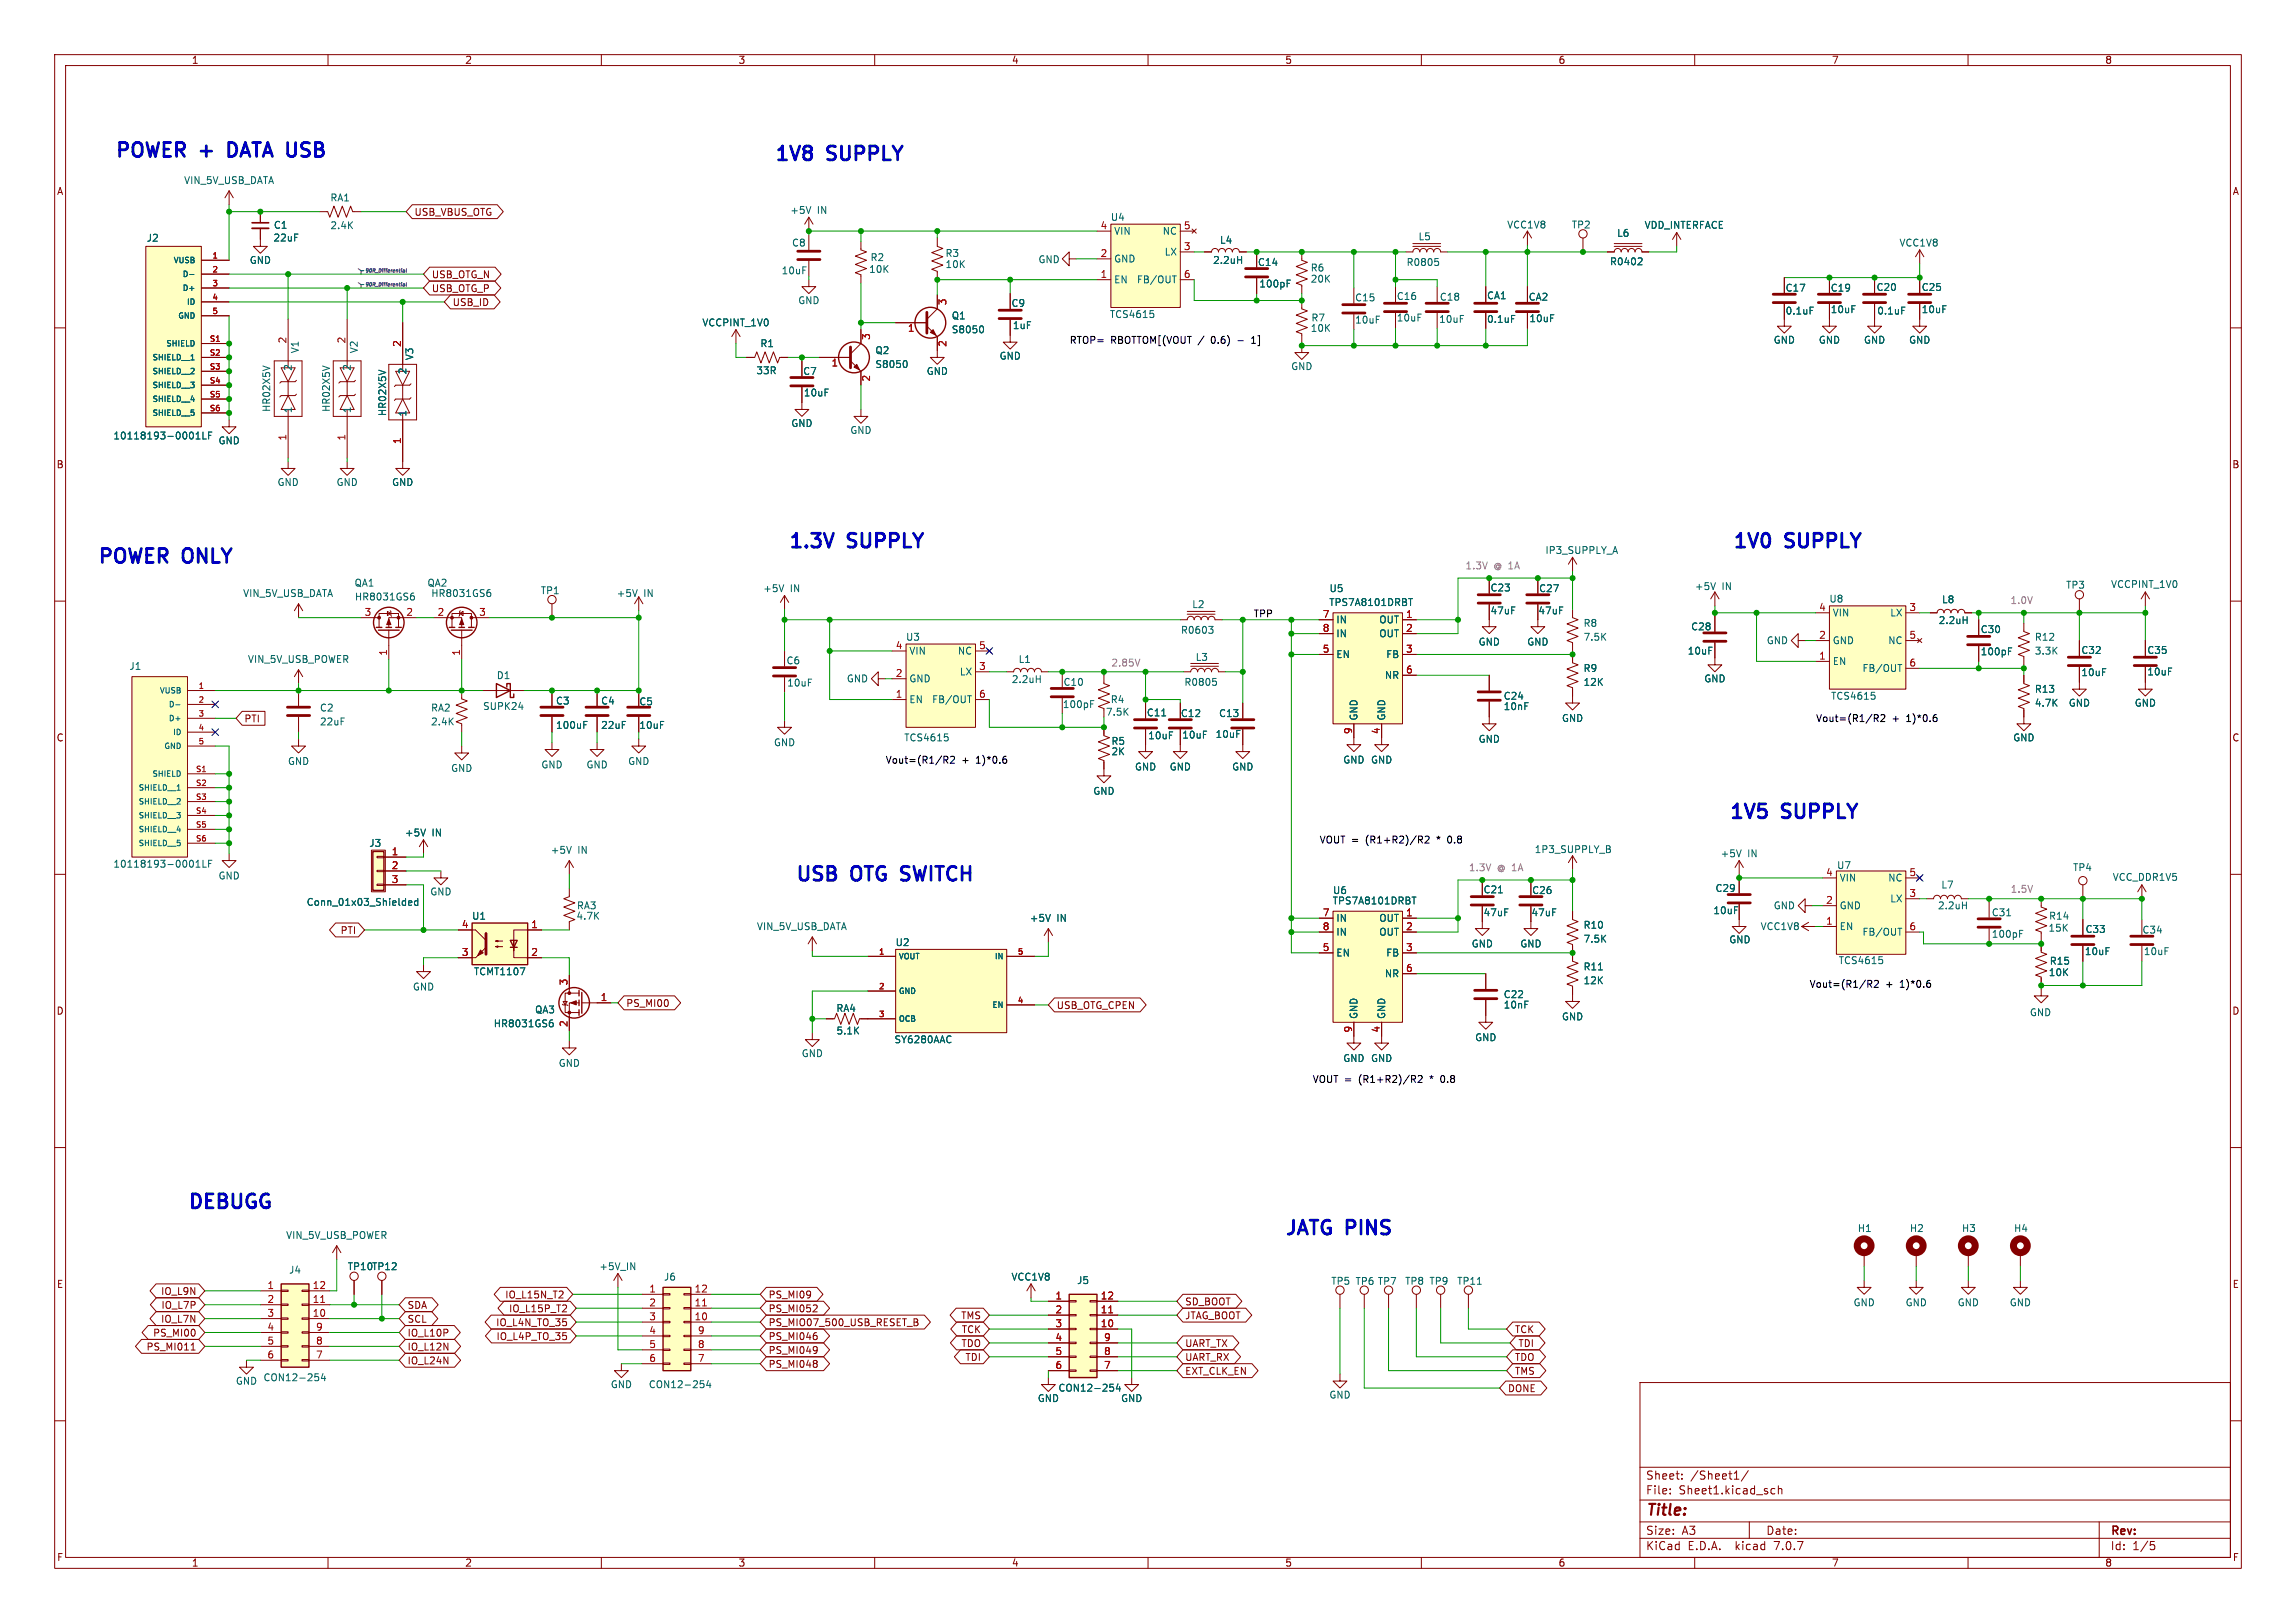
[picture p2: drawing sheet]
<svg xmlns="http://www.w3.org/2000/svg" width="420mm" height="297mm" viewBox="0 0 420 297" stroke-linecap="round" stroke-linejoin="round" font-family="sans-serif">
<defs><g id="words">
<g font-size="3.5" fill="#0000c2">
<text x="21" y="29">POWER</text>
<text x="36.8" y="29">+</text>
<text x="42.9" y="29">DATA USB</text>
<text x="141.6" y="29.6">1V8</text>
<text x="151.6" y="29.6">SUPPLY</text>
<text x="144.1" y="100.5">1.3V</text>
<text x="155.3" y="100.5">SUPPLY</text>
<text x="316.9" y="100.5">1V0</text>
<text x="326.8" y="100.5">SUPPLY</text>
<text x="17.8" y="103.3">POWER</text>
<text x="33.7" y="103.3">ONLY</text>
<text x="316.2" y="150">1V5</text>
<text x="326.2" y="150">SUPPLY</text>
<text x="145.4" y="161.4">USB</text>
<text x="156" y="161.4">OTG SWITCH</text>
<text x="34.3" y="221.4">DEBUGG</text>
<text x="234.9" y="226.2">JATG PINS</text>
</g>
<text font-size="2.8" fill="#840000" x="301" y="277.9">Title:</text>
<g font-size="2.1" fill="#840000">
<text x="301" y="273.7">File:</text>
<text x="301" y="271">Sheet:</text>
<text x="307.1" y="273.7">Sheet1.kicad_sch</text>
<text x="309.2" y="271">/Sheet1/</text>
<text x="301" y="281.1">Size:</text>
<text x="307.6" y="281.1">A3</text>
<text x="323" y="281.1">Date:</text>
<text x="386" y="281.3">Rev:</text>
<text x="301" y="283.9">KiCad</text>
<text x="308.7" y="283.9">E.D.A.</text>
<text x="317.6" y="283.9">kicad</text>
<text x="324.8" y="283.9">7.0.7</text>
<text x="386" y="283.9">Id:</text>
<text x="390.1" y="283.9">1/5</text>
</g>
<g font-size="1.8" fill="#840000">
<text x="35" y="11.9">1</text>
<text x="85" y="11.9">2</text>
<text x="135" y="11.9">3</text>
<text x="185" y="11.9">4</text>
<text x="235" y="11.9">5</text>
<text x="285" y="11.9">6</text>
<text x="335" y="11.9">7</text>
<text x="385" y="11.9">8</text>
<text x="10.3" y="35.9">A</text>
<text x="408.3" y="35.9">A</text>
<text x="75.7" y="39.7">USB_VBUS_OTG</text>
<text x="78.9" y="53.7">USB_OTG_P</text>
<text x="78.9" y="51.1">USB_OTG_N</text>
<text x="230.3" y="52.8">100pF</text>
<text x="82.7" y="56.2">USB_ID</text>
<text x="10.3" y="85.9">B</text>
<text x="408.2" y="85.9">B</text>
<text x="362.2" y="120.1">100pF</text>
<text x="10.3" y="135.9">C</text>
<text x="44.6" y="132.4">PTI</text>
<text x="408.2" y="135.9">C</text>
<text x="62.2" y="171.1">PTI</text>
<text x="10.3" y="185.9">D</text>
<text x="114.5" y="184.5">PS_MI00</text>
<text x="193.2" y="184.9">USB_OTG_CPEN</text>
<text x="408.2" y="185.9">D</text>
<text x="10.3" y="235.9">E</text>
<text x="29.4" y="237.2">IO_L9N</text>
<text x="29.4" y="239.7">IO_L7P</text>
<text x="74.5" y="239.7">SDA</text>
<text x="92.3" y="237.8">IO_L15N_T2</text>
<text x="140.5" y="237.8">PS_MI09</text>
<text x="216.7" y="239.1">SD_BOOT</text>
<text x="408.3" y="235.9">E</text>
<text x="27.9" y="244.8">PS_MI00</text>
<text x="29.4" y="242.3">IO_L7N</text>
<text x="74.5" y="244.8">IO_L10P</text>
<text x="74.5" y="242.3">SCL</text>
<text x="90.7" y="242.9">IO_L4N_TO_35</text>
<text x="90.7" y="245.4">IO_L4P_TO_35</text>
<text x="93" y="240.3">IO_L15P_T2</text>
<text x="140.5" y="240.3">PS_MI052</text>
<text x="140.5" y="242.9">PS_MIO07_500_USB_RESET_B</text>
<text x="140.5" y="245.4">PS_MI046</text>
<text x="175.7" y="241.6">TMS</text>
<text x="175.8" y="244.2">TCK</text>
<text x="216.7" y="241.6">JTAG_BOOT</text>
<text x="277" y="244.2">TCK</text>
<text x="26.7" y="247.3">PS_MI011</text>
<text x="74.5" y="247.3">IO_L12N</text>
<text x="74.5" y="249.9">IO_L24N</text>
<text x="140.5" y="248">PS_MI049</text>
<text x="140.5" y="250.5">PS_MI048</text>
<text x="175.8" y="246.7">TDO</text>
<text x="176.5" y="249.2">TDI</text>
<text x="216.7" y="251.8">EXT_CLK_EN</text>
<text x="216.7" y="246.7">UART_TX</text>
<text x="216.7" y="249.2">UART_RX</text>
<text x="277" y="251.8">TMS</text>
<text x="277" y="249.2">TDO</text>
<text x="277.7" y="246.7">TDI</text>
<text x="275.8" y="255">DONE</text>
<text x="10.3" y="285.9">F</text>
<text x="35" y="286.9">1</text>
<text x="85" y="286.9">2</text>
<text x="135" y="286.9">3</text>
<text x="185" y="286.9">4</text>
<text x="235" y="286.9">5</text>
<text x="285" y="286.9">6</text>
<text x="335" y="286.9">7</text>
<text x="385" y="286.9">8</text>
<text x="408.3" y="285.9">F</text>
</g>
<g font-size="1.8" fill="#006464">
<text x="33.6" y="33.9">VIN_5V_USB_DATA</text>
<text x="60.3" y="37.1">RA1</text>
<text x="144.5" y="39.3">+5V</text>
<text x="149.5" y="39.3">IN</text>
<text x="203.1" y="40.6">U4</text>
<text x="26.7" y="44.4">J2</text>
<text x="49.9" y="44.4">22uF</text>
<text x="50" y="42.1">C1</text>
<text x="60.3" y="42.1">2.4K</text>
<text x="144.8" y="45.3">C8</text>
<text x="159.1" y="48">R2</text>
<text x="172.9" y="47.2">R3</text>
<text x="203.7" y="43.2">VIN</text>
<text x="212.6" y="43.2">NC</text>
<text x="213" y="47">LX</text>
<text x="223.1" y="44.8">L4</text>
<text x="259.4" y="44.2">L5</text>
<text x="275.6" y="42">VCC1V8</text>
<text x="287.4" y="42">TP2</text>
<text x="295.7" y="43.5">L6</text>
<text x="300.7" y="42.1">VDD_INTERFACE</text>
<text x="347.4" y="45.3">VCC1V8</text>
<text x="45.6" y="48.5">GND</text>
<text x="142.9" y="50.4">10uF</text>
<text x="158.9" y="50.1">10K</text>
<text x="172.9" y="49.3">10K</text>
<text x="189.9" y="48.4">GND</text>
<text x="203.7" y="52">EN</text>
<text x="203.7" y="48.2">GND</text>
<text x="207.9" y="52">FB/OUT</text>
<text x="221.8" y="48.5">2.2uH</text>
<text x="230" y="48.9">C14</text>
<text x="239.7" y="49.9">R6</text>
<text x="239.7" y="51.9">20K</text>
<text x="257.2" y="48.9">R0805</text>
<text x="294.4" y="48.7">R0402</text>
<text x="326.5" y="53.6">C17</text>
<text x="334.8" y="53.6">C19</text>
<text x="343.2" y="53.4">C20</text>
<text x="351.4" y="53.4">C25</text>
<text x="128.4" y="59.9">VCCPINT_1V0</text>
<text x="145.9" y="55.9">GND</text>
<text x="174" y="58.6">Q1</text>
<text x="184.9" y="56.4">C9</text>
<text x="202.9" y="58.4">TCS4615</text>
<text x="239.8" y="59">R7</text>
<text x="247.8" y="55.3">C15</text>
<text x="247.8" y="59.4">10uF</text>
<text x="255.4" y="55.1">C16</text>
<text x="255.4" y="59">10uF</text>
<text x="263.2" y="59.3">10uF</text>
<text x="263.3" y="55.2">C18</text>
<text x="271.9" y="55">CA1</text>
<text x="271.9" y="59.3">0.1uF</text>
<text x="279.5" y="55.2">CA2</text>
<text x="279.7" y="59.2">10uF</text>
<text x="326.5" y="57.8">0.1uF</text>
<text x="334.8" y="57.5">10uF</text>
<text x="343.3" y="57.8">0.1uF</text>
<text x="351.4" y="57.5">10uF</text>
<text x="54.8" y="64.7" transform="rotate(-90 54.8 64.7)">V1</text>
<text x="65.6" y="64.7" transform="rotate(-90 65.6 64.7)">V2</text>
<text x="139" y="63.7">R1</text>
<text x="160" y="65">Q2</text>
<text x="174" y="61.2">S8050</text>
<text x="185.2" y="60.4">1uF</text>
<text x="239.7" y="60.9">10K</text>
<text x="324.4" y="63.1">GND</text>
<text x="332.6" y="63.1">GND</text>
<text x="340.9" y="63.1">GND</text>
<text x="349.1" y="63.1">GND</text>
<text x="53.6" y="68" transform="rotate(-90 53.6 68)">2</text>
<text x="64.4" y="68" transform="rotate(-90 64.4 68)">2</text>
<text x="74.5" y="68.6" transform="rotate(-90 74.5 68.6)">2</text>
<text x="75.8" y="66" transform="rotate(-90 75.8 66)">V3</text>
<text x="138.3" y="68.7">33R</text>
<text x="146.8" y="68.8">C7</text>
<text x="160" y="67.5">S8050</text>
<text x="169.4" y="68.8">GND</text>
<text x="182.7" y="66">GND</text>
<text x="236.1" y="67.9">GND</text>
<text x="49.6" y="75.5" transform="rotate(-90 49.6 75.5)">HR02X5V</text>
<text x="53.6" y="75.7" transform="rotate(-90 53.6 75.7)">1</text>
<text x="60.6" y="75.5" transform="rotate(-90 60.6 75.5)">HR02X5V</text>
<text x="64.4" y="75.7" transform="rotate(-90 64.4 75.7)">1</text>
<text x="70.8" y="76.2" transform="rotate(-90 70.8 76.2)">HR02X5V</text>
<text x="74.5" y="76.3" transform="rotate(-90 74.5 76.3)">1</text>
<text x="146.9" y="72.7">10uF</text>
<text x="20.6" y="80.6">10118193-0001LF</text>
<text x="39.9" y="81.5">GND</text>
<text x="144.6" y="78.3">GND</text>
<text x="155.4" y="79.6">GND</text>
<text x="50.7" y="89.1">GND</text>
<text x="61.5" y="89.1">GND</text>
<text x="71.6" y="89.1">GND</text>
<text x="282.6" y="101.6">IP3_SUPPLY_A</text>
<text x="64.8" y="107.5">QA1</text>
<text x="78.1" y="107.5">QA2</text>
<text x="377.8" y="107.9">TP3</text>
<text x="386.1" y="107.8">VCCPINT_1V0</text>
<text x="44.4" y="109.4">VIN_5V_USB_DATA</text>
<text x="64.8" y="110.1">HR8031GS6</text>
<text x="78.8" y="109.4">HR8031GS6</text>
<text x="98.8" y="108.9">TP1</text>
<text x="112.7" y="109.4">+5V</text>
<text x="117.8" y="109.4">IN</text>
<text x="139.5" y="108.6">+5V</text>
<text x="144.6" y="108.6">IN</text>
<text x="218" y="111.5">L2</text>
<text x="243" y="111.1">TPS7A8101DRBT</text>
<text x="243.1" y="108.6">U5</text>
<text x="272.6" y="108.4">C23</text>
<text x="272.6" y="112.6">47uF</text>
<text x="281.3" y="112.6">47uF</text>
<text x="281.4" y="108.6">C27</text>
<text x="309.9" y="108.2">+5V</text>
<text x="315" y="108.2">IN</text>
<text x="334.5" y="110.5">U8</text>
<text x="335.2" y="113">VIN</text>
<text x="345.7" y="113">LX</text>
<text x="355.1" y="110.6">L8</text>
<text x="165.6" y="117.4">U3</text>
<text x="166.2" y="120">VIN</text>
<text x="175.1" y="120">NC</text>
<text x="215.9" y="116.2">R0603</text>
<text x="244.3" y="114.3">IN</text>
<text x="244.3" y="116.8">IN</text>
<text x="252.2" y="114.3">OUT</text>
<text x="252.2" y="116.8">OUT</text>
<text x="270.4" y="118.3">GND</text>
<text x="279.3" y="118.3">GND</text>
<text x="289.6" y="114.9">R8</text>
<text x="289.6" y="117.4">7.5K</text>
<text x="308.6" y="120">10uF</text>
<text x="309.3" y="115.5">C28</text>
<text x="323.1" y="118.1">GND</text>
<text x="335.2" y="118.1">GND</text>
<text x="345.3" y="118.1">NC</text>
<text x="354.5" y="114.4">2.2uH</text>
<text x="362.2" y="116.1">C30</text>
<text x="372.1" y="117.4">R12</text>
<text x="372.1" y="120">3.3K</text>
<text x="380.6" y="119.9">C32</text>
<text x="392.7" y="119.9">C35</text>
<text x="23.6" y="122.8">J1</text>
<text x="45.3" y="121.5">VIN_5V_USB_POWER</text>
<text x="90.8" y="124.5">D1</text>
<text x="143.8" y="121.8">C6</text>
<text x="143.9" y="125.8">10uF</text>
<text x="154.8" y="125.1">GND</text>
<text x="166.2" y="125.1">GND</text>
<text x="175.5" y="123.8">LX</text>
<text x="185" y="125.2">2.2uH</text>
<text x="186.2" y="121.5">L1</text>
<text x="194.4" y="125.7">C10</text>
<text x="216.6" y="125.7">R0805</text>
<text x="218.6" y="121.1">L3</text>
<text x="244.3" y="120.6">EN</text>
<text x="253.2" y="124.4">NR</text>
<text x="253.5" y="120.6">FB</text>
<text x="289.6" y="123.2">R9</text>
<text x="289.6" y="125.7">12K</text>
<text x="311.7" y="125.1">GND</text>
<text x="335.2" y="121.9">EN</text>
<text x="340.6" y="123.2">FB/OUT</text>
<text x="380.6" y="123.9">10uF</text>
<text x="392.7" y="123.8">10uF</text>
<text x="58.4" y="130.4">C2</text>
<text x="78.7" y="130.4">RA2</text>
<text x="88.3" y="130.1">SUPK24</text>
<text x="101.6" y="129.1">C3</text>
<text x="109.9" y="129.1">C4</text>
<text x="116.8" y="129.3">C5</text>
<text x="166.2" y="128.9">EN</text>
<text x="170.4" y="128.9">FB/OUT</text>
<text x="194.3" y="129.8">100pF</text>
<text x="202.2" y="131.2">7.5K</text>
<text x="203.1" y="128.9">R4</text>
<text x="209.7" y="131.3">C11</text>
<text x="215.9" y="131.4">C12</text>
<text x="222.9" y="131.4">C13</text>
<text x="248.5" y="132" transform="rotate(-90 248.5 132)">GND</text>
<text x="253.6" y="132" transform="rotate(-90 253.6 132)">GND</text>
<text x="275" y="128.2">C24</text>
<text x="275" y="130.1">10nF</text>
<text x="334.8" y="128.2">TCS4615</text>
<text x="372.1" y="127">R13</text>
<text x="372.1" y="129.5">4.7K</text>
<text x="378.3" y="129.5">GND</text>
<text x="390.4" y="129.5">GND</text>
<text x="58.4" y="132.9">22uF</text>
<text x="78.7" y="132.9">2.4K</text>
<text x="101.6" y="133.6">100uF</text>
<text x="109.9" y="133.6">22uF</text>
<text x="116.8" y="133.6">10uF</text>
<text x="141.5" y="136.8">GND</text>
<text x="165.3" y="135.9">TCS4615</text>
<text x="203.2" y="136.5">R5</text>
<text x="209.9" y="135.5">10uF</text>
<text x="216.2" y="135.4">10uF</text>
<text x="222.3" y="135.2">10uF</text>
<text x="270.4" y="136.1">GND</text>
<text x="285.6" y="132.3">GND</text>
<text x="368.2" y="135.9">GND</text>
<text x="52.6" y="140.2">GND</text>
<text x="82.4" y="141.5">GND</text>
<text x="98.9" y="140.8">GND</text>
<text x="107.2" y="140.8">GND</text>
<text x="114.8" y="140.2">GND</text>
<text x="203.2" y="138.4">2K</text>
<text x="207.5" y="141.2">GND</text>
<text x="213.9" y="141.2">GND</text>
<text x="225.3" y="141.2">GND</text>
<text x="245.6" y="139.9">GND GND</text>
<text x="199.9" y="145.6">GND</text>
<text x="67.5" y="155.2">J3</text>
<text x="74" y="153.3">+5V</text>
<text x="79" y="153.3">IN</text>
<text x="20.6" y="159">10118193-0001LF</text>
<text x="39.9" y="161.1">GND</text>
<text x="100.7" y="156.4">+5V</text>
<text x="105.7" y="156.4">IN</text>
<text x="280.6" y="156.3">1P3_SUPPLY_B</text>
<text x="314.6" y="157.1">+5V</text>
<text x="319.7" y="157.1">IN</text>
<text x="335.9" y="159.2">U7</text>
<text x="336.4" y="161.5">VIN</text>
<text x="345.3" y="161.5">NC</text>
<text x="379.1" y="159.6">TP4</text>
<text x="386.4" y="161.4">VCC_DDR1V5</text>
<text x="56" y="166">Conn_01x03_Shielded</text>
<text x="78.6" y="164.1">GND</text>
<text x="105.4" y="166.6">RA3</text>
<text x="243.7" y="165.7">TPS7A8101DRBT</text>
<text x="243.7" y="163.8">U6</text>
<text x="271.3" y="163.7">C21</text>
<text x="271.3" y="167.9">47uF</text>
<text x="280" y="167.9">47uF</text>
<text x="280.2" y="163.8">C26</text>
<text x="313.3" y="167.5">10uF</text>
<text x="313.7" y="163.4">C29</text>
<text x="324.4" y="166.6">GND</text>
<text x="336.4" y="166.6">GND</text>
<text x="345.7" y="165.3">LX</text>
<text x="354.4" y="166.6">2.2uH</text>
<text x="355" y="162.8">L7</text>
<text x="364.2" y="167.9">C31</text>
<text x="86.3" y="168.5">U1</text>
<text x="105.3" y="168.5">4.7K</text>
<text x="138.4" y="170.4">VIN_5V_USB_DATA</text>
<text x="163.7" y="173.3">U2</text>
<text x="188.3" y="168.9">+5V</text>
<text x="193.3" y="168.9">IN</text>
<text x="244.3" y="168.9">IN</text>
<text x="244.3" y="171.4">IN</text>
<text x="252.2" y="168.9">OUT</text>
<text x="252.2" y="171.4">OUT</text>
<text x="269.1" y="173.6">GND</text>
<text x="278" y="173.6">GND</text>
<text x="289.6" y="170.2">R10</text>
<text x="289.6" y="172.7">7.5K</text>
<text x="316.2" y="172.8">GND</text>
<text x="322" y="170.4">VCC1V8</text>
<text x="336.4" y="170.4">EN</text>
<text x="340.6" y="171.4">FB/OUT</text>
<text x="364.2" y="171.8">100pF</text>
<text x="374.6" y="170.7">15K</text>
<text x="374.7" y="168.5">R14</text>
<text x="381.4" y="170.9">C33</text>
<text x="391.8" y="171">C34</text>
<text x="86.6" y="178.7">TCMT1107</text>
<text x="244.3" y="175.2">EN</text>
<text x="253.2" y="179">NR</text>
<text x="253.5" y="175.2">FB</text>
<text x="289.6" y="177.8">R11</text>
<text x="336.2" y="176.6">TCS4615</text>
<text x="374.7" y="178.8">10K</text>
<text x="374.8" y="176.7">R15</text>
<text x="381.3" y="175">10uF</text>
<text x="392.1" y="175">10uF</text>
<text x="75.4" y="181.5">GND</text>
<text x="97.8" y="185.6">QA3</text>
<text x="152.9" y="185.4">RA4</text>
<text x="275" y="182.9">C22</text>
<text x="275" y="184.8">10nF</text>
<text x="289.6" y="180.3">12K</text>
<text x="90.2" y="188.2">HR8031GS6</text>
<text x="152.9" y="189.5">5.1K</text>
<text x="163.5" y="191.1">SY6280AAC</text>
<text x="248.5" y="186.6" transform="rotate(-90 248.5 186.6)">GND</text>
<text x="253.6" y="186.6" transform="rotate(-90 253.6 186.6)">GND</text>
<text x="269.7" y="190.7">GND</text>
<text x="285.6" y="186.9">GND</text>
<text x="371.2" y="186.2">GND</text>
<text x="102.1" y="195.4">GND</text>
<text x="146.6" y="193.6">GND</text>
<text x="245.6" y="194.5">GND GND</text>
<text x="52.2" y="226.9">VIN_5V_USB_POWER</text>
<text x="339.7" y="225.7">H1</text>
<text x="349.3" y="225.7">H2</text>
<text x="358.8" y="225.7">H3</text>
<text x="368.3" y="225.7">H4</text>
<text x="52.8" y="233.3">J4</text>
<text x="63.5" y="232.6">TP10TP12</text>
<text x="109.5" y="232.6">+5V_IN</text>
<text x="121.4" y="234.5">J6</text>
<text x="184.9" y="234.5">VCC1V8</text>
<text x="196.9" y="235.2">J5</text>
<text x="243.4" y="235.3">TP5 TP6 TP7</text>
<text x="256.9" y="235.3">TP8 TP9</text>
<text x="266.5" y="235.3">TP11</text>
<text x="339" y="239.2">GND</text>
<text x="348.5" y="239.2">GND</text>
<text x="358" y="239.2">GND</text>
<text x="367.5" y="239.2">GND</text>
<text x="43" y="253.6">GND</text>
<text x="48.1" y="253">CON12-254</text>
<text x="111.6" y="254.2">GND</text>
<text x="118.6" y="254.2">CON12-254</text>
<text x="189.7" y="256.8">GND</text>
<text x="193.5" y="254.9">CON12-254</text>
<text x="205" y="256.8">GND</text>
<text x="243.1" y="256.1">GND</text>
</g>
<g font-size="1.8" fill="#a90000">
<text x="201.2" y="47.1">2</text>
<text x="201.2" y="42">4</text>
<text x="216.5" y="45.8">3</text>
<text x="216.5" y="42">5</text>
<text x="201.2" y="50.9">1</text>
<text x="216.5" y="50.9">6</text>
<text x="173.4" y="56" transform="rotate(-90 173.4 56)">3</text>
<text x="52.5" y="62.9" transform="rotate(-90 52.5 62.9)">2</text>
<text x="63.2" y="62.9" transform="rotate(-90 63.2 62.9)">2</text>
<text x="73.4" y="63.6" transform="rotate(-90 73.4 63.6)">2</text>
<text x="159.5" y="62.3" transform="rotate(-90 159.5 62.3)">3</text>
<text x="166" y="61">1</text>
<text x="173.4" y="63.6" transform="rotate(-90 173.4 63.6)">2</text>
<text x="152" y="67.4">1</text>
<text x="159.5" y="69.9" transform="rotate(-90 159.5 69.9)">2</text>
<text x="52.5" y="80.7" transform="rotate(-90 52.5 80.7)">1</text>
<text x="63.2" y="80.7" transform="rotate(-90 63.2 80.7)">1</text>
<text x="73.4" y="81.4" transform="rotate(-90 73.4 81.4)">1</text>
<text x="66.6" y="112.8">3</text>
<text x="74.2" y="112.8">2</text>
<text x="79.9" y="112.8">2</text>
<text x="87.6" y="112.8">3</text>
<text x="241.9" y="113.2">7</text>
<text x="257.1" y="113.2">1</text>
<text x="332.7" y="111.9">4</text>
<text x="349.2" y="111.9">3</text>
<text x="163.8" y="118.9">4</text>
<text x="179" y="118.9">5</text>
<text x="241.9" y="119.5">5</text>
<text x="241.9" y="115.7">8</text>
<text x="257.1" y="115.7">2</text>
<text x="257.1" y="119.5">3</text>
<text x="332.7" y="117">2</text>
<text x="349.2" y="117">5</text>
<text x="70.9" y="120.1" transform="rotate(-90 70.9 120.1)">1</text>
<text x="84.2" y="120.1" transform="rotate(-90 84.2 120.1)">1</text>
<text x="163.8" y="124">2</text>
<text x="179" y="122.7">3</text>
<text x="257.1" y="123.3">6</text>
<text x="332.7" y="120.8">1</text>
<text x="349.2" y="122">6</text>
<text x="163.8" y="127.8">1</text>
<text x="179" y="127.8">6</text>
<text x="247.4" y="134.4" transform="rotate(-90 247.4 134.4)">9</text>
<text x="252.5" y="134.4" transform="rotate(-90 252.5 134.4)">4</text>
<text x="71.6" y="156.6">1</text>
<text x="71.6" y="159.1">2</text>
<text x="71.6" y="161.7">3</text>
<text x="333.9" y="160.4">4</text>
<text x="349.2" y="160.4">5</text>
<text x="241.9" y="167.8">7</text>
<text x="257.1" y="167.8">1</text>
<text x="333.9" y="165.5">2</text>
<text x="349.2" y="164.2">3</text>
<text x="84.4" y="169.9">4</text>
<text x="97.1" y="169.9">1</text>
<text x="241.9" y="170.3">8</text>
<text x="257.1" y="170.3">2</text>
<text x="333.9" y="169.3">1</text>
<text x="349.2" y="170.3">6</text>
<text x="84.4" y="175">3</text>
<text x="97.1" y="175">2</text>
<text x="241.9" y="174.1">5</text>
<text x="257.1" y="174.1">3</text>
<text x="257.1" y="177.9">6</text>
<text x="103.9" y="180.4" transform="rotate(-90 103.9 180.4)">3</text>
<text x="109.8" y="183.3">1</text>
<text x="103.9" y="188" transform="rotate(-90 103.9 188)">2</text>
<text x="247.4" y="189" transform="rotate(-90 247.4 189)">9</text>
<text x="252.5" y="189" transform="rotate(-90 252.5 189)">4</text>
<text x="48.8" y="236">1</text>
<text x="48.8" y="238.5">2</text>
<text x="57.1" y="238.5">11</text>
<text x="57.1" y="236">12</text>
<text x="118.7" y="236.6">1</text>
<text x="118.7" y="239.1">2</text>
<text x="127" y="239.1">11</text>
<text x="127" y="236.6">12</text>
<text x="193" y="237.9">1</text>
<text x="201.3" y="237.9">12</text>
<text x="48.8" y="241">3</text>
<text x="48.8" y="243.6">4</text>
<text x="57.1" y="241">10</text>
<text x="57.7" y="243.6">9</text>
<text x="118.7" y="241.7">3</text>
<text x="118.7" y="244.2">4</text>
<text x="127" y="241.7">10</text>
<text x="127.6" y="244.2">9</text>
<text x="193" y="240.4">2</text>
<text x="193" y="243">3</text>
<text x="193" y="245.5">4</text>
<text x="201.3" y="243">10</text>
<text x="201.3" y="240.4">11</text>
<text x="201.9" y="245.5">9</text>
<text x="48.8" y="246.1">5</text>
<text x="48.8" y="248.7">6</text>
<text x="57.7" y="248.7">7</text>
<text x="57.7" y="246.1">8</text>
<text x="118.7" y="246.8">5</text>
<text x="118.7" y="249.3">6</text>
<text x="127.6" y="249.3">7</text>
<text x="127.6" y="246.8">8</text>
<text x="193" y="248">5</text>
<text x="193" y="250.6">6</text>
<text x="201.9" y="250.6">7</text>
<text x="201.9" y="248">8</text>
</g>
<g font-size="1.8">
<text x="195.6" y="63">RTOP=</text>
<text x="203.2" y="63">RBOTTOM[(VOUT</text>
<text x="219.3" y="63">/</text>
<text x="221.8" y="63">0.6)</text>
<text x="226.9" y="63">-</text>
<text x="229.6" y="63">1]</text>
<text x="332.1" y="132.2">Vout=(R1/R2</text>
<text x="346.1" y="132.2">+</text>
<text x="348.8" y="132.2">1)*0.6</text>
<text x="161.9" y="139.8">Vout=(R1/R2</text>
<text x="175.9" y="139.8">+</text>
<text x="178.7" y="139.8">1)*0.6</text>
<text x="241.3" y="154.4">VOUT =</text>
<text x="249.9" y="154.4">(R1+R2)/R2</text>
<text x="263.1" y="154.4">*</text>
<text x="265.3" y="154.4">0.8</text>
<text x="330.9" y="180.8">Vout=(R1/R2</text>
<text x="344.9" y="180.8">+</text>
<text x="347.7" y="180.8">1)*0.6</text>
<text x="240" y="198.3">VOUT =</text>
<text x="248.7" y="198.3">(R1+R2)/R2</text>
<text x="261.9" y="198.3">*</text>
<text x="264" y="198.3">0.8</text>
</g>
<g font-size="1.8" fill="#848484">
<text x="268" y="104.3">1.3V</text>
<text x="273.3" y="104.3">@ 1A</text>
<text x="367.7" y="110.6">1.0V</text>
<text x="203.2" y="122.1">2.85V</text>
<text x="268.6" y="159.5">1.3V</text>
<text x="273.9" y="159.5">@ 1A</text>
<text x="367.7" y="163.5">1.5V</text>
</g>
<text font-size="1.8" fill="#0f0f0f" x="229.2" y="113.1">TPP</text>
<g font-size="1.4" fill="#a90000">
<text x="38.8" y="47.4">1</text>
<text x="38.8" y="49.9">2</text>
<text x="38.8" y="52.5">3</text>
<text x="38.8" y="55">4</text>
<text x="38.8" y="57.5">5</text>
<text x="38.3" y="62.6">S1</text>
<text x="38.3" y="65.2">S2</text>
<text x="38.3" y="67.7">S3</text>
<text x="38.3" y="70.2">S4</text>
<text x="38.3" y="72.8">S5</text>
<text x="38.3" y="75.3">S6</text>
<text x="36.2" y="126.1">1</text>
<text x="36.2" y="128.7">2</text>
<text x="36.2" y="131.2">3</text>
<text x="36.2" y="133.7">4</text>
<text x="36.2" y="136.3">5</text>
<text x="35.7" y="141.4">S1</text>
<text x="35.7" y="143.9">S2</text>
<text x="35.7" y="146.4">S3</text>
<text x="35.7" y="149">S4</text>
<text x="35.7" y="151.5">S5</text>
<text x="35.7" y="154.1">S6</text>
<text x="160.7" y="174.8">1</text>
<text x="186.1" y="174.8">5</text>
<text x="160.7" y="181.1">2</text>
<text x="186.1" y="183.6">4</text>
<text x="160.7" y="186.2">3</text>
</g>
<g font-size="1.4" fill="#006464">
<text x="31.6" y="48.4">VUSB</text>
<text x="33.3" y="50.9">D-</text>
<text x="33.3" y="53.4">D+</text>
<text x="32.5" y="58.5">GND</text>
<text x="34.1" y="56">ID</text>
<text x="30.3" y="63.6">SHIELD</text>
<text x="27.8" y="66.1">SHIELD__1</text>
<text x="27.8" y="68.7">SHIELD__2</text>
<text x="27.8" y="71.2">SHIELD__3</text>
<text x="27.8" y="73.8">SHIELD__4</text>
<text x="27.8" y="76.3">SHIELD__5</text>
<text x="29.1" y="127.1">VUSB</text>
<text x="30.7" y="129.6">D-</text>
<text x="29.9" y="137.3">GND</text>
<text x="30.7" y="132.2">D+</text>
<text x="31.5" y="134.7">ID</text>
<text x="27.7" y="142.3">SHIELD</text>
<text x="25.2" y="144.9">SHIELD__1</text>
<text x="25.2" y="147.4">SHIELD__2</text>
<text x="25.2" y="150">SHIELD__3</text>
<text x="25.2" y="152.5">SHIELD__4</text>
<text x="25.2" y="155">SHIELD__5</text>
<text x="164.3" y="175.7">VOUT</text>
<text x="181.8" y="175.7">IN</text>
<text x="164.3" y="182.1">GND</text>
<text x="181.4" y="184.6">EN</text>
<text x="164.3" y="187.2">OCB</text>
</g>
<g font-size=".9" fill="#484848">
<text x="66.7" y="52.6">90R_Differential</text>
<text x="66.7" y="50.1">90R_Differential</text>
</g>
</g></defs>
<g fill="none" stroke="#840000" stroke-width=".18">
<path d="M10 10h400v277h-400zM12 12h396v273h-396zM60 10v2M110 10v2M160 10v2M210 10v2M260 10v2M310 10v2M360 10v2M41.9 34.9l-.8 1.3M41.9 34.9v2.6M41.9 34.9l.8 1.3"/>
<path d="M47.6 38.7v2.1M58.4 38.7h1.5l.4 1.1 .8-2.1 .7 2.1 .8-2.1 .8 2.1 .7-2.1 .4 1h1.5M75.4 37.5h15.6l1.1 1.2-1.1 1.3h-15.6l-1.1-1.3zM148 39.8v2.5M148 39.8l-.8 1.2M148 39.8l.7 1.2M10 60h2M26.7 45.1h10.1v33h-10.1zM36.8 47.6h5.1M36.8 50.2h5.1M36.8 52.7h5.1M36.8 55.2h5.1"/>
<path d="M36.8 57.8h5.1M47.6 41.8v3.3h1.3l-1.3 1.3-1.2-1.3h1.2M52.7 58.4v8.9M63.5 58.4v8.9M73.7 59.1v8.8M78.6 51.4h11.9l1.1 1.3-1.1 1.3h-11.9l-1.1-1.3zM78.6 48.9h12l1.1 1.3-1.1 1.2h-12l-1.1-1.2zM82.4 54h8l1.1 1.2-1.1 1.3h-8l-1.1-1.3zM148 51.2v1.3h1.2l-1.2 1.2-1.3-1.2h1.3M148 42.9v2.8M148 47.8v2.7M157.5 44.2v1.5l1 .4-2 .8 2 .7-2 .8 2 .7-2 .8 1 .4v1.5"/>
<path d="M163.8 59.1h5.7M169.5 59.7l1.9 1.9v3.8h1.3l-1.3 1.3-1.2-1.3h1.2M171.4 43.6v1.5l1.1 .4-2.1 .7 2.1 .8-2.1 .8 2.1 .7-2.1 .8 1 .4v1.5M171.4 54v2.5l-1.9 1.9M184.8 58.5v4.1h1.3l-1.3 1.3-1.3-1.3h1.3M184.8 53.7v2.8M195.6 47.4v-1.3l-1.3 1.3 1.3 1.2v-1.2h1.2M200.7 51.2h2.5M200.7 47.4h2.5M200.7 42.3h2.5M203.2 41h12.7v15.3h-12.7zM215.9 46.1h2.5"/>
<path d="M215.9 51.2h2.5M215.9 42.3h2.5M218.1 41.9l.7 .8M218.8 41.9l-.7 .8M220.3 46.1h1.3a.64 .64 0 0 1 .6-.6 .64 .64 0 0 1 .7 .6 .64 .64 0 0 1 .6-.6 .64 .64 0 0 1 .7 .6 .64 .64 0 0 1 .6-.6 .64 .64 0 0 1 .6 .6 .64 .64 0 0 1 .7-.6 .64 .64 0 0 1 .6 .6h1.3M229.9 46.1v2.8M238.1 46.1v1.5l1 .4-2 .8 2 .7-2 .8 2 .8-2 .7 1 .4v1.5M238.1 55v1.5l1 .4-2 .8 2 .7-2 .8 2 .7-2 .8 1 .4v1.5M247.6 52.7v2.8M247.6 57.5v2.8M255.3 52.5v2.7M255.3 57.3v2.8"/>
<path d="M257.2 46.1h1.2a.64 .64 0 0 1 .7-.6 .64 .64 0 0 1 .6 .6 .64 .64 0 0 1 .6-.6 .64 .64 0 0 1 .7 .6 .64 .64 0 0 1 .6-.6 .64 .64 0 0 1 .7 .6 .64 .64 0 0 1 .6-.6 .64 .64 0 0 1 .6 .6h1.3M258.4 45.1h5.1M258.4 44.6h5.1M262.9 52.5v2.7M262.9 57.3v2.8M271.8 52.5v2.7M271.8 57.3v2.8M279.4 42.3l-.8 1.3M279.4 42.3v2.5M279.4 52.5v2.7M279.4 57.3v2.8M279.4 42.3l.8 1.3"/>
<path d="M289.6 43.6v2.5M294 46.1h1.3a.64 .64 0 0 1 .6-.6 .64 .64 0 0 1 .6 .6 .64 .64 0 0 1 .7-.6 .64 .64 0 0 1 .6 .6 .64 .64 0 0 1 .6-.6 .64 .64 0 0 1 .7 .6 .64 .64 0 0 1 .6-.6 .64 .64 0 0 1 .7 .6h1.2M295.3 45.1h5.1M295.3 44.6h5.1M306.7 42.5l-.8 1.3M306.7 42.5v2.6M306.7 42.5l.8 1.3M326.4 55.6v4.1h1.3l-1.3 1.3-1.3-1.3h1.3M326.4 50.8v2.8M334.6 55.6v4.1h1.3l-1.3 1.3-1.2-1.3h1.2M334.6 50.8v2.8M342.9 55.6v4.1h1.3l-1.3 1.3-1.3-1.3h1.3"/>
<path d="M342.9 50.8v2.8M351.2 55.6v4.1h1.2l-1.2 1.3-1.3-1.3h1.3M351.2 45.7v2.6M351.2 50.8v2.8M351.2 45.7l-.8 1.3M351.2 45.7l.7 1.3M408 60h2M36.8 65.4h5.1M36.8 75.6h5.1M36.8 73h5.1M36.8 70.5h5.1M36.8 67.9h5.1"/>
<path d="M36.8 62.9h5.1M41.9 76.8v1.3h1.3l-1.3 1.3-1.3-1.3h1.3M50.2 66h5v10.2h-5zM51.4 67.3h2.6l-1.3 2.6zM52.7 69.9v2.5M52.7 74.9v8.9M52.7 72.4l1.3 2.5h-2.6zM54.2 72.1l-.2 .3h-2.6l-.2 .2M54.2 69.6l-.2 .3h-2.6l-.2 .2M61 66h5v10.2h-5zM62.2 67.3h2.6l-1.3 2.6zM63.5 72.4l1.3 2.5h-2.6z"/>
<path d="M63.5 69.9v2.5M63.5 74.9v8.9M65 72.1l-.2 .3h-2.6l-.2 .2M65 69.6l-.2 .3h-2.6l-.2 .2M71.1 66.7h5.1v10.1h-5.1zM72.4 67.9h2.5l-1.2 2.6zM73.7 75.6v10.1h1.2l-1.2 1.3-1.3-1.3h1.3M73.7 70.5v2.5M73.7 73l1.2 2.6h-2.5zM75.2 72.8l-.3 .2h-2.5l-.3 .3M75.2 70.2l-.3 .3h-2.5l-.3 .2M134.6 60.3l-.7 1.3"/>
<path d="M134.6 60.3v2.6M134.6 60.3l.8 1.3M136.5 65.4h1.5l.4-1 .8 2 .8-2 .7 2 .8-2 .7 2 .4-1h1.5M146.7 70.9v4h1.3l-1.3 1.3-1.3-1.3h1.3M146.7 66v2.8M149.9 65.4h5.7M155.6 66l1.9 1.9v2.6M157.5 74.9v1.3h1.2l-1.2 1.3-1.3-1.3h1.3M157.5 60.3v2.6l-1.9 1.9M238.1 63.2v1.3h1.3l-1.3 1.3-1.2-1.3h1.2M52.7 84.5v1.2h1.3l-1.3 1.3-1.3-1.3h1.3M63.5 84.5v1.2h1.3l-1.3 1.3-1.3-1.3h1.3"/>
<path d="M10 110h2M54.6 110.5v2.5M54.6 110.5l-.8 1.3M54.6 110.5l.8 1.3M66 113h3.3M69.3 114.8v-2.5h3.6v2.5M70.9 111.9l.6 .4-.6 .3zM71.1 115.3v5.4M71.4 111.8l.1 .1v.7l.1 .2M76.2 113h-5.1v1.8M79.4 113h5.1v1.8M82.7 114.8v-2.5h3.5v2.5"/>
<path d="M84.1 112.3l.6-.4v.7zM84.2 111.8l-.1 .1v.7l-.2 .2M84.5 115.3v5.4M86.2 113h3.3M101 110.5v2.5M116.8 109.2l-.7 1.3M116.8 109.2v2.6M116.8 109.2l.8 1.3M143.5 109l-.8 1.2M143.5 109v2.5M143.5 119.1v2.8M143.5 109l.8 1.2"/>
<path d="M163.2 119.1h2.5M165.7 117.9h12.7v15.2h-12.7zM178.4 119.1h2.6M180.6 118.7l.8 .8M181.4 118.7l-.8 .8M215.9 113.4h1.3a.64 .64 0 0 1 .6-.6 .64 .64 0 0 1 .6 .6 .64 .64 0 0 1 .7-.6 .64 .64 0 0 1 .6 .6 .64 .64 0 0 1 .6-.6 .64 .64 0 0 1 .7 .6 .64 .64 0 0 1 .6-.6 .64 .64 0 0 1 .6 .6h1.3M217.2 112.4h5M217.2 111.9h5M241.3 113.4h2.5M241.3 116h2.5M241.3 119.8h2.5M243.8 112.1h12.7v20.4h-12.7z"/>
<path d="M256.5 113.4h2.6M256.5 116h2.6M256.5 119.8h2.6M272.4 110.6v4.1h1.3l-1.3 1.3-1.3-1.3h1.3M272.4 105.8v2.8M281.3 110.6v4.1h1.3l-1.3 1.3-1.3-1.3h1.3M281.3 105.8v2.8M287.7 119.8v1.5l1 .4-2.1 .7 2.1 .8-2.1 .8 2.1 .7-2.1 .8 1.1 .4v2.8h1.2l-1.2 1.2-1.3-1.2h1.3M287.7 111.5v1.5l1 .4-2.1 .8 2.1 .7-2.1 .8 2.1 .8-2.1 .7 1.1 .4v1.5M287.7 102v2.5M287.7 102l-.8 1.3M287.7 102l.7 1.3"/>
<path d="M313.7 117.6v4.1h1.3l-1.3 1.2-1.3-1.2h1.3M313.7 108.3l-.8 1.3M313.7 108.3v2.6M313.7 112.8v2.8M313.7 108.3l.8 1.3M328.9 117.2v-1.2l-1.2 1.2 1.2 1.3v-1.3h1.3M332.1 112.1h2.5M332.1 117.2h2.5M334.6 110.9h14v15.2h-14zM348.6 112.1h2.6M348.6 117.2h2.6M350.8 116.8l.7 .8"/>
<path d="M351.5 116.8l-.7 .8M353.1 112.1h1.2a.64 .64 0 0 1 .7-.6 .64 .64 0 0 1 .6 .6 .64 .64 0 0 1 .6-.6 .64 .64 0 0 1 .7 .6 .64 .64 0 0 1 .6-.6 .64 .64 0 0 1 .6 .6 .64 .64 0 0 1 .7-.6 .64 .64 0 0 1 .6 .6h1.3M361.9 113.4v2.8M370.2 114v1.6l1 .4-2 .7 2 .8-2 .7 2 .8-2 .8 1 .3v1.6M380.4 109.6v2.5M380.4 117.2v2.8M392.4 108.3l-.7 1.3M392.4 108.3v2.6M392.4 117.2v2.8M392.4 108.3l.8 1.3M408 110h2M24.1 123.8h10.2v33h-10.2z"/>
<path d="M34.3 126.4h5.1M34.3 128.9h5.1M34.3 131.4h5.1M34.3 134h5.1M34.3 136.5h5.1M44.3 130.2h4.2v2.5h-4.2l-1.1-1.3zM54.6 135.3v1.2h1.3l-1.3 1.3-1.3-1.3h1.3M54.6 122.6l-.8 1.2M54.6 122.6v2.5M54.6 126.4v2.8M54.6 131.2v2.8M54.6 122.6l.8 1.2"/>
<path d="M84.5 136.5v1.3h1.2l-1.2 1.3-1.3-1.3h1.3M84.5 126.4v1.5l1 .4-2.1 .7 2.1 .8-2.1 .8 2.1 .7-2.1 .8 1.1 .4v1.5M88.3 126.4h7.6M101 135.9v1.3h1.2l-1.2 1.2-1.3-1.2h1.3M101 126.4v2.8M101 131.2v2.8M109.2 135.9v1.3h1.3l-1.3 1.2-1.3-1.2h1.3M109.2 126.4v2.8M109.2 131.2v2.8M116.8 135.3v1.2h1.3l-1.3 1.3-1.2-1.3h1.2M116.8 126.4v2.8M116.8 131.2v2.8"/>
<path d="M143.5 131.8v1.3h1.3l-1.3 1.3-1.3-1.3h1.3M143.5 124v2.7M160.7 124.2v-1.3l-1.3 1.3 1.3 1.3v-1.3h1.2M163.2 128h2.5M163.2 124.2h2.5M178.4 128h2.6M178.4 122.9h2.6M184.1 122.9h1.3a.64 .64 0 0 1 .7-.6 .64 .64 0 0 1 .6 .6 .64 .64 0 0 1 .6-.6 .64 .64 0 0 1 .7 .6 .64 .64 0 0 1 .6-.6 .64 .64 0 0 1 .6 .6 .64 .64 0 0 1 .7-.6 .64 .64 0 0 1 .6 .6h1.3M194.3 122.9v2.8M194.3 127.8v2.8M201.9 133.1v1.5l1 .4-2 .8 2 .7-2 .8 2 .7-2 .8 1 .4v2.8h1.3l-1.3 1.3-1.2-1.3h1.2M201.9 123.6v1.5l1 .4-2 .7 2 .8-2 .8 2 .7-2 .8 1 .4"/>
<path d="M209.5 133.5v4h1.3l-1.3 1.3-1.2-1.3h1.2M209.5 128.7v2.7M215.9 133.5v4h1.3l-1.3 1.3-1.3-1.3h1.3M215.9 128.7v2.7M216.5 122.9h1.3a.64 .64 0 0 1 .6-.6 .64 .64 0 0 1 .7 .6 .64 .64 0 0 1 .6-.6 .64 .64 0 0 1 .6 .6 .64 .64 0 0 1 .7-.6 .64 .64 0 0 1 .6 .6 .64 .64 0 0 1 .6-.6 .64 .64 0 0 1 .7 .6h1.3M217.8 121.9h5.1M217.8 121.4h5.1M227.3 133.5v4h1.3l-1.3 1.3-1.2-1.3h1.2M227.3 128.7v2.7M247.6 132.5v3.8h1.3l-1.3 1.2-1.2-1.2h1.2M252.7 132.5v3.8h1.3l-1.3 1.2-1.2-1.2h1.2M256.5 123.6h2.6"/>
<path d="M272.4 128.4v4.1h1.3l-1.3 1.2-1.3-1.2h1.3M272.4 123.6v2.8M332.1 121h2.5M348.6 122.3h2.6M370.2 123.6v1.5l1 .4-2 .7 2 .8-2 .8 2 .7-2 .8 1 .4v2.8h1.3l-1.3 1.2-1.3-1.2h1.3M380.4 122v4.1h1.2l-1.2 1.3-1.3-1.3h1.3M392.4 122v4.1h1.3l-1.3 1.3-1.2-1.3h1.2M10 160h2M34.3 141.6h5.1M34.3 144.1h5.1M34.3 146.7h5.1M34.3 149.2h5.1"/>
<path d="M34.3 151.8h5.1M34.3 154.3h5.1M41.9 156.2v1.3h1.3l-1.3 1.3-1.3-1.3h1.3M67.9 155.6h2.6v7.6h-2.6zM69 159.3h1.2v.2h-1.2zM69 156.7h1.2v.3h-1.2zM70.2 156.8h4.1M70.2 159.4h4.1M77.5 153.7l.7 1.2M77.5 153.7v2.5M77.5 153.7l-.8 1.2M80.6 159.4v1.3h-1.2l1.2 1.2 1.3-1.2h-1.3"/>
<path d="M104.1 157.5v2.5M104.1 157.5l.8 1.3M104.1 157.5l-.7 1.3M287.7 156.6v2.5M287.7 156.6l-.8 1.3M287.7 156.6l.7 1.3M318.1 157.5v2.5M318.1 157.5l-.7 1.3M318.1 157.5l.8 1.3M335.9 159.4h12.7v15.2h-12.7zM408 160h2M61.4 168.9h4.2l1.1 1.3-1.1 1.3h-4.2l-1.1-1.3z"/>
<path d="M69 161.8h1.2v.3h-1.2zM70.2 161.9h4.1M77.5 176.5v1.3h-1.3l1.3 1.3 1.2-1.3h-1.2M83.8 170.2h3.2l1.9 1.9M83.8 175.3h3.2M90.7 173.2l.4-.1v.3l-.4-.2h1.2M90.7 172.2l.4-.1v.2l-.4-.1h1.2M94 173.4v1.9h5.1M99.1 170.2h-5.1v3.8v-1.9M104.1 162.6v1.5l-1 .4 2.1 .7-2.1 .8 2.1 .8-2.1 .7 2.1 .8-1.1 .4v1.5M104.1 178.4v3.3M148.6 171.5l-.8 1.2"/>
<path d="M148.6 171.5v2.5M148.6 171.5l.8 1.2M158.7 175h5.1M163.8 173.7h20.3v15.3h-20.3zM184.1 175h5.1M191.8 169.9l-.8 1.3M191.8 169.9v2.6M191.8 169.9l.7 1.3M241.3 168h2.5M241.3 170.6h2.5M241.3 174.4h2.5M243.8 166.8h12.7v20.3h-12.7z"/>
<path d="M256.5 168h2.6M256.5 170.6h2.6M256.5 174.4h2.6M256.5 178.2h2.6M271.1 165.9v4h1.3l-1.3 1.3-1.2-1.3h1.2M271.1 161v2.8M271.8 178.2v2.8M280 165.9v4h1.3l-1.3 1.3-1.2-1.3h1.2M280 161v2.8M287.7 166.8v1.5l1 .4-2.1 .7 2.1 .8-2.1 .7 2.1 .8-2.1 .8 1.1 .3v3.1l1 .4-2.1 .7 2.1 .8-2.1 .8 2.1 .7-2.1 .8 1.1 .4v2.8h1.2l-1.2 1.2-1.3-1.2h1.3M318.1 165.5v4h1.3l-1.3 1.3-1.2-1.3h1.2M318.1 160.7v2.7"/>
<path d="M329.6 169.5l1.2 .8M329.6 169.5h2.5M330.2 165.7v-1.2l-1.3 1.2 1.3 1.3v-1.3h1.3M330.8 168.8l-1.2 .7M333.4 169.5h2.5M333.4 165.7h2.5M333.4 160.7h2.5M348.6 164.5h2.6M348.6 170.6h2.6M348.6 160.7h2.6M350.8 160.3l.7 .7M351.5 160.3l-.7 .7"/>
<path d="M352.4 164.5h1.3a.64 .64 0 0 1 .6-.7 .64 .64 0 0 1 .7 .7 .64 .64 0 0 1 .6-.7 .64 .64 0 0 1 .6 .7 .64 .64 0 0 1 .7-.7 .64 .64 0 0 1 .6 .7 .64 .64 0 0 1 .6-.7 .64 .64 0 0 1 .7 .7h1.2M363.9 165.1v2.8M373.4 164.5v1.5l1 .4-2 .7 2 .8-2 .8 2 .7-2 .8 1 .4v1.5M373.4 172.7v1.5l1 .4-2 .8 2 .7-2 .8 2 .8-2 .7 1 .4v1.5M381 161.9v2.6M381 168.3v2.8M381 173.1v2.8M391.8 161.9v2.6M391.8 168.3v2.8M391.8 173.1v2.8M391.8 161.9l-.8 1.3M391.8 161.9l.8 1.3"/>
<path d="M102.9 183.8l.1 .1h.8l.1 .1M103 183.3h.8l-.4 .6zM104.1 190.5v1.3h-1.2l1.2 1.2 1.3-1.2h-1.3M105.9 183.5h-1.8v5.1M105.9 181.7h-2.5v3.6h2.5M106.4 183.5h5.4M114.1 182.2h9.3l1.1 1.3-1.1 1.3h-9.3l-1.1-1.3zM148.6 189v1.2h1.3l-1.3 1.3-1.3-1.3h1.3M151.1 186.4h1.6l.3-1 .8 2.1 .8-2.1 .7 2.1 .8-2.1 .7 2.1 .4-1.1h6.6M158.7 181.4h5.1M184.1 183.9h5.1M192.9 182.6h15.6l1.2 1.3-1.2 1.3h-15.6l-1.1-1.3z"/>
<path d="M247.6 187.1v3.8h1.3l-1.3 1.3-1.2-1.3h1.2M252.7 187.1v3.8h1.3l-1.3 1.3-1.2-1.3h1.2M271.8 183v4.1h1.2l-1.2 1.2-1.3-1.2h1.3M373.4 181v1.2h1.2l-1.2 1.3-1.3-1.3h1.3M10 210h2M408 210h2M28.5 234.9h7.9l1.1 1.3-1.1 1.3h-7.9l-1.1-1.3zM28.6 237.5h7.8l1.1 1.3-1.1 1.2h-7.8l-1.1-1.2zM47.6 236.2h3.8M47.6 238.8h3.8M51.4 238.6h1.3v.3h-1.3zM51.4 236.1h1.3v.2h-1.3z"/>
<path d="M55.2 238.6h1.3v.3h-1.3zM55.2 236.1h1.3v.2h-1.3zM56.5 236.2h3.8M56.5 238.8h3.8M61.6 228l-.8 1.2M61.6 228v2.5M61.6 228l.8 1.2M64.8 234.3v2.6M69.8 234.3v2.6M74.1 237.5h4.9l1.1 1.3-1.1 1.2h-4.9l-1.1-1.2zM91.5 235.6h12.2l1.1 1.3-1.1 1.2h-12.2l-1.1-1.2zM92.2 238.1h12.1l1.1 1.3-1.1 1.3h-12.1l-1.1-1.3z"/>
<path d="M102.2 237.5h.8M102.9 236.4v.4M103.5 238.9l.1 .1v.3l-.7 .8h.7M113 233l-.7 1.3M113 233v2.6M113 233l.8 1.3M117.5 236.9h3.8M117.5 239.4h3.8M121.3 239.3h1.3v.2h-1.3zM121.3 236.7h1.3v.3h-1.3zM125.1 239.3h1.3v.2h-1.3zM125.1 236.7h1.3v.3h-1.3z"/>
<path d="M126.4 236.9h3.8M126.4 239.4h3.8M140.2 238.1h10.4l1.2 1.3-1.2 1.3h-10.4l-1.1-1.3zM140.2 235.6h9.2l1.1 1.3-1.1 1.2h-9.2l-1.1-1.2zM149.2 238.8l.3 .2-.1 .3-.7 .8h.8M174.9 239.4h5l1.1 1.3-1.1 1.2h-5l-1.1-1.2zM188.6 234.9l-.8 1.3M188.6 234.9v2.6M188.6 234.9l.8 1.3M191.8 238.1h3.8M195.6 238h1.2v.3h-1.2zM199.4 238h1.3v.3h-1.3z"/>
<path d="M200.7 238.1h3.8M216.4 239.4h11.5l1.1 1.3-1.1 1.2h-11.5l-1.1-1.2zM216.4 236.9h9.7l1.1 1.2-1.1 1.3h-9.7l-1.1-1.3zM245.1 236.9v2.5M249.6 236.9v2.5M254 236.9v2.5M259.1 236.9v2.5M263.5 236.9v2.5M268.6 236.9v2.5M341 234.3v1.3h1.3l-1.3 1.3-1.3-1.3h1.3M341 229.2v2.6M350.5 234.3v1.3h1.3l-1.3 1.3-1.3-1.3h1.3"/>
<path d="M350.5 229.2v2.6M360 234.3v1.3h1.3l-1.3 1.3-1.2-1.3h1.2M360 229.2v2.6M369.6 234.3v1.3h1.2l-1.2 1.3-1.3-1.3h1.3M369.6 229.2v2.6M10 260h2M25.9 245.1h10.5l1.1 1.3-1.1 1.3h-10.5l-1.1-1.3zM27.1 242.6h9.3l1.1 1.2-1.1 1.3h-9.3l-1.1-1.3zM28.5 240h7.9l1.1 1.3-1.1 1.3h-7.9l-1.1-1.3zM35 247.1h.7M35.2 246l.1-.2v1.3M45.1 248.9v1.3h1.3l-1.3 1.3-1.3-1.3h1.3"/>
<path d="M47.6 241.3h3.8M47.6 243.8h3.8M47.6 246.4h3.8M47.6 248.9h3.8M51.4 248.8h1.3v.2h-1.3zM51.4 246.3h1.3v.2h-1.3zM51.4 243.7h1.3v.3h-1.3zM51.4 241.2h1.3v.2h-1.3zM55.2 248.8h1.3v.2h-1.3zM55.2 246.3h1.3v.2h-1.3zM55.2 243.7h1.3v.3h-1.3zM55.2 241.2h1.3v.2h-1.3z"/>
<path d="M56.5 241.3h3.8M56.5 243.8h3.8M56.5 246.4h3.8M56.5 248.9h3.8M74.1 242.6h9l1.1 1.2-1.1 1.3h-9l-1.1-1.3zM74.1 245.1h9.1l1.1 1.3-1.1 1.3h-9.1l-1.1-1.3zM74.1 240h4.9l1.1 1.3-1.1 1.3h-4.9l-1.1-1.3zM74.1 247.6h9.1l1.1 1.3-1.1 1.3h-9.1l-1.1-1.3zM89.8 240.7h14.5l1.1 1.2-1.1 1.3h-14.5l-1.1-1.3zM89.9 243.2h14.4l1.1 1.3-1.1 1.2h-14.4l-1.1-1.2zM113.7 249.6v1.2h1.2l-1.2 1.3-1.3-1.3h1.3M117.5 241.9h3.8"/>
<path d="M117.5 244.5h3.8M117.5 247h3.8M117.5 249.6h3.8M121.3 249.4h1.3v.3h-1.3zM121.3 246.9h1.3v.2h-1.3zM121.3 244.3h1.3v.3h-1.3zM121.3 241.8h1.3v.3h-1.3zM125.1 249.4h1.3v.3h-1.3zM125.1 246.9h1.3v.2h-1.3zM125.1 244.3h1.3v.3h-1.3zM125.1 241.8h1.3v.3h-1.3zM126.4 241.9h3.8"/>
<path d="M126.4 244.5h3.8M126.4 247h3.8M126.4 249.6h3.8M140.2 245.7h10.4l1.2 1.3-1.2 1.3h-10.4l-1.1-1.3zM140.2 240.7h28.9l1.1 1.2-1.1 1.3h-28.9l-1.1-1.3zM140.2 248.3h10.4l1.2 1.3-1.2 1.2h-10.4l-1.1-1.2zM140.2 243.2h10.4l1.2 1.3-1.2 1.2h-10.4l-1.1-1.2zM149.1 243.9h.3M149.2 244.4l.3 .2v.3l-.3 .2M149.2 246.4l.3 .3a.94 .94 0 0 1-.3 .9M149.2 249l.3 .2-.3 .3 .3 .2v.3l-.3 .2M149.5 247l-.3 .2"/>
<path d="M167.2 241.3l.6 .2 .1 .2-.3 .2M167.2 241.9h.4M167.6 241.9l.3 .3v.3l-.7 .1M175 244.5h4.9l1.1 1.2-1.1 1.3h-4.9l-1.1-1.3zM175 241.9h4.9l1.1 1.3-1.1 1.3h-4.9l-1.1-1.3zM175.7 247h4.2l1.1 1.3-1.1 1.3h-4.2l-1.1-1.3zM191.8 252.1v1.3h1.2l-1.2 1.2-1.3-1.2h1.3M191.8 243.2h3.8M191.8 240.7h3.8M191.8 245.7h3.8M191.8 248.3h3.8M191.8 250.8h3.8"/>
<path d="M195.6 250.7h1.2v.3h-1.2zM195.6 248.2h1.2v.2h-1.2zM195.6 245.6h1.2v.3h-1.2zM195.6 243.1h1.2v.2h-1.2zM195.6 240.5h1.2v.3h-1.2zM199.4 250.7h1.3v.3h-1.3zM199.4 248.2h1.3v.2h-1.3zM199.4 245.6h1.3v.3h-1.3zM199.4 243.1h1.3v.2h-1.3zM199.4 240.5h1.3v.3h-1.3zM200.7 243.2h3.8M200.7 240.7h3.8"/>
<path d="M200.7 245.7h3.8M200.7 248.3h3.8M200.7 250.8h3.8M207 252.1v1.3h1.3l-1.3 1.2-1.3-1.2h1.3M216.4 249.6h12.6l1.1 1.2-1.1 1.3h-12.6l-1.1-1.3zM216.4 244.5h9.1l1.1 1.2-1.1 1.3h-9.1l-1.1-1.3zM216.4 247h9.4l1.1 1.3-1.1 1.3h-9.4l-1.1-1.3zM245.1 251.5v1.2h1.3l-1.3 1.3-1.3-1.3h1.3M275.4 252.7h6.4l1.2 1.3-1.2 1.3h-6.4l-1.1-1.3zM276.7 241.9h4.8l1.2 1.3-1.2 1.3h-4.8l-1.1-1.3zM276.7 249.6h5l1.1 1.2-1.1 1.3h-5l-1.1-1.3zM276.7 247h4.9l1.1 1.3-1.1 1.3h-4.9l-1.1-1.3z"/>
<path d="M277.3 244.5h4.2l1.1 1.2-1.1 1.3h-4.2l-1.1-1.3zM300 253h108v32h-108zM408 260h2M300 278.5h108M300 274.5h108M300 268.5h108M305.5 273.2v.2M305.5 272.5v.1M307.7 270.5v.2M307.7 269.8v.1M317.2 270.7h.9M319.8 269.1l-1.3 1.9"/>
<path d="M320 278.5v3M324.1 273.3h.6M324.1 272.5h.6M325.3 272.5l.2-.1 .4 .1v.9M325.3 271.9v1.5M384 278.5v6.5M60 285v2M110 285v2M160 285v2M210 285v2M260 285v2M300 281.5h108"/>
<path d="M310 285v2M360 285v2M393.4 282.1h.7M393.5 282.7h.4l.3 .2-.2 .6-.5 .1"/>
<circle cx="289.6" cy="42.8" r=".76"/>
<circle cx="101" cy="109.7" r=".76"/>
<circle cx="380.4" cy="108.8" r=".76"/>
<circle cx="381" cy="161.2" r=".76"/>
<circle cx="64.8" cy="233.6" r=".76"/>
<circle cx="69.8" cy="233.6" r=".76"/>
<circle cx="245.1" cy="236.1" r=".76"/>
<circle cx="249.6" cy="236.1" r=".76"/>
<circle cx="254" cy="236.1" r=".76"/>
<circle cx="259.1" cy="236.1" r=".76"/>
<circle cx="263.5" cy="236.1" r=".76"/>
<circle cx="268.6" cy="236.1" r=".76"/>
</g>
<g fill="none" stroke="#006464" stroke-width=".18">
<path d="M148.3 37.8l-.4 1.3M34.7 50.2h.8M179.6 59.6a.79 .79 0 0 1 0 1.3M210.4 56.8h.6M210.8 57.3l.3 .3v.3l-.3 .2M214.4 50.5h.8M226.4 47.5h.7M227.1 46.9v1.3M235.4 51.9h.5M235.4 51.3h.6M262.5 47.3h.6M262.9 47.8l.3 .2v.3l-.3 .3"/>
<path d="M276.5 57.7h.6M300.1 47.2l.3 .2-.1 .3-.7 .8h.8M331.1 56.2h.6M347.9 56.2h.6M34.9 65.9h.6M35.9 79.4l.3-.3v1.2M37.1 79.1v1.2h.6M38.2 79.7h.4M38.8 79.1h-.6v1.2M48.1 67l1.2 .4M59 67l1.3 .4M69.3 67.7l1.3 .5"/>
<path d="M165.6 66a.79 .79 0 0 1 0 1.3M35.9 80.3h.7M75.3 109l.4 .1 .1 .2-.1 .4-.4 .1M75.7 108.5l-.4 .1M89.3 108.4h.4l.1 .2-.1 .4-.4 .2M89.7 107.9l-.4 .1M116.6 107.9l-.5 1.3M143.4 107l-.5 1.3M221.1 114.6h.8l-.4 .5M221.6 115.1l.3 .3v.3l-.3 .2M257.7 109.5h.7M258 109.5v1.3"/>
<path d="M313.8 106.6l-.4 1.3M359.1 113.5h.7M359.8 112.8v1.3M367.4 119.2h.4M367.4 118.6h.6M32.2 129h.7M94.9 129.4h.8M106.8 132.6h.4M106.8 132h.6M172.8 134.3h.6M173.2 134.8l.2 .2v.3l-.2 .3M177 127.3h.7"/>
<path d="M189.6 124.2h.7M190.3 123.6v1.3M199.5 128.8h.4M199.5 128.2h.6M212.5 131h.7M221.9 124.2h.6M222.3 124.6l.2 .3v.3l-.2 .2M342.3 126.7h.6M342.7 127.2l.3 .2v.3l-.3 .3M347.2 121.6h.7M32.4 144.6h.6M35.9 157.8l.3-.4v1.3"/>
<path d="M35.9 158.7h.7M37.1 157.4v1.3h.6M38.2 158h.4M38.8 157.4h-.6v1.3M77.8 151.7l-.4 1.3M104.5 154.9l-.4 1.3M294.3 155.4l.3 .2-.1 .3-.2 .1M294.4 154.8l.1 .2-.1 .3M318.5 155.5l-.4 1.3M74.7 165.3l.6-.2v-.2l-.4-.1-.2 .2 .1 .6h.5M76.4 164.9l-.3-.1-.3 .3 .1 .5h.5M76.4 164.4v1.3"/>
<path d="M95.2 177.1h.8l-.5 1.3M192.1 167.3l-.4 1.3M258.3 164.2h.7M258.7 164.2v1.2M274.1 163.4h.7M292.4 177.5h.7M343.7 175.1h.6M344.1 175.6l.3 .2v.3l-.3 .2M347.2 169.9h.7M359 165.6h.7M359.7 165v1.3M367.1 167.6h.7"/>
<path d="M369.4 170.9h.4M369.4 170.3h.6M100.7 187.1l.4 .1 .1 .2-.1 .4-.4 .1M101.1 186.6l-.4 .1M115.4 231.1l.7 1.3v-1.3M270.2 235h.8M57.6 251.4h.6M58.1 251.9l.2 .2v.3l-.2 .3M59.1 251.3l-.3 1h.8M59.4 251.8v.9M128.1 252.7h.6M128.5 253.2l.3 .2v.3l-.3 .2"/>
<path d="M129.6 252.6l-.3 .9h.8M129.9 253.1v.8M203 253.3h.7M203.5 253.8l.2 .2v.3l-.2 .3M204.5 253.2l-.3 1h.8M204.8 253.7v.9"/>
</g>
<g fill="none" stroke="#840000" stroke-width=".51">
<path d="M145.9 47.5h4.1M145.9 46h4.1M169.5 57.2v3.8M182.8 58.3h4M182.8 56.8h4M227.8 50.7h4.1M227.8 49.1h4.1M245.6 57.3h4.1M245.6 55.8h4.1M253.2 57h4.1M253.2 55.5h4.1M260.9 57h4"/>
<path d="M260.9 55.5h4M269.7 57h4.1M269.7 55.5h4.1M277.4 57h4M277.4 55.5h4M324.4 55.4h4M324.4 53.8h4M332.6 55.4h4.1M332.6 53.8h4.1M340.9 55.4h4M340.9 53.8h4M349.1 55.4h4.1"/>
<path d="M349.1 53.8h4.1M144.7 70.6h4M144.7 69.1h4M155.6 63.5v3.8M270.4 110.4h4M270.4 108.8h4M279.3 110.4h4M279.3 108.8h4M311.7 117.3h4M311.7 115.8h4M359.9 118h4.1M359.9 116.5h4.1"/>
<path d="M52.6 130.9h4M52.6 129.4h4M98.9 130.9h4.1M98.9 129.4h4.1M107.2 130.9h4.1M107.2 129.4h4.1M114.8 130.9h4.1M114.8 129.4h4.1M141.5 123.7h4M141.5 122.2h4M192.3 127.5h4M192.3 126h4"/>
<path d="M207.5 133.2h4.1M207.5 131.7h4.1M213.9 133.2h4M213.9 131.7h4M225.3 133.2h4.1M225.3 131.7h4.1M270.4 128.1h4M270.4 126.6h4M378.3 121.8h4.1M378.3 120.3h4.1M390.4 121.8h4.1M390.4 120.3h4.1"/>
<path d="M88.9 170.8v3.8M269.1 165.6h4.1M269.1 164.1h4.1M278 165.6h4.1M278 164.1h4.1M316.1 165.2h4.1M316.1 163.7h4.1M361.8 169.7h4.1M361.8 168.1h4.1M379 172.8h4M379 171.3h4M389.8 172.8h4"/>
<path d="M389.8 171.3h4M269.7 182.8h4.1M269.7 181.2h4.1"/>
</g>
<g fill="#840000" stroke="#840000" stroke-width=".18">
<path d="M156.2 67.2l.5-.5 .5 1z"/>
<path d="M84.5 113.3l.3 1h-.7z"/>
<path d="M71.1 113.3l.4 1h-.8z"/>
<path d="M170.2 60.8l.5-.5 .5 1z"/>
<path d="M104.4 183.5l1-.4v.8z"/>
<path d="M87 175.3l1.9-1.9z"/>
<path d="M87.9 173.9l.5 .5-1 .5z"/>
<circle cx="86.2" cy="113" r=".25"/>
<circle cx="82.7" cy="113" r=".25"/>
<circle cx="69.3" cy="113" r=".25"/>
<circle cx="72.9" cy="113" r=".25"/>
<circle cx="104.1" cy="181.7" r=".25"/>
<circle cx="104.1" cy="185.3" r=".25"/>
</g>
<g fill="none" stroke="#840000" stroke-width=".25">
<path d="M68.8 114.8h1M69.2 115.3h3.8M70.6 114.8h1M72.4 114.8h1M82.2 114.8h1M82.5 115.3h3.9M83.9 114.8h1.1M85.7 114.8h1M90.8 125.1l2.5 1.3-2.5 1.2zM92.7 125.7v-.6h.6v2.5h.7v-.6M68.2 155.8h2v7.1h-2zM86.4 168.9h10.1v7.6h-10.1z"/>
<path d="M93.3 172.1h1.3l-.6 1.3zM93.3 173.4h1.3M105.9 181.2v1M105.9 183v1M105.9 184.8v1M106.4 181.6v3.8M51.4 234.9h5.1v15.3h-5.1zM121.3 235.6h5.1v15.2h-5.1zM195.6 236.9h5.1v15.2h-5.1z"/>
<circle cx="170.2" cy="59.1" r="2.82"/>
<circle cx="156.2" cy="65.4" r="2.82"/>
<circle cx="71.1" cy="113.9" r="2.79"/>
<circle cx="84.5" cy="113.9" r="2.79"/>
<circle cx="105" cy="183.5" r="2.79"/>
</g>
<g fill="#ffffc2" stroke="#ffffc2" stroke-width=".18">
<path d="M165.7 117.9h12.7v15.2h-12.7z"/>
<path d="M68.2 155.8h2v7.1h-2z"/>
<path d="M195.6 236.9h5.1v15.2h-5.1z"/>
<path d="M163.8 173.7h20.3v15.3h-20.3z"/>
<path d="M243.8 166.8h12.7v20.3h-12.7z"/>
<path d="M26.7 45.1h10.1v33h-10.1z"/>
<path d="M51.4 234.9h5.1v15.3h-5.1z"/>
<path d="M121.3 235.6h5.1v15.2h-5.1z"/>
<path d="M24.1 123.8h10.2v33h-10.2z"/>
<path d="M335.9 159.4h12.7v15.2h-12.7z"/>
<path d="M203.2 41h12.7v15.3h-12.7z"/>
<path d="M334.6 110.9h14v15.2h-14z"/>
<path d="M243.8 112.1h12.7v20.4h-12.7z"/>
<path d="M86.4 168.9h10.1v7.6h-10.1z"/>
</g>
<path d="M46.1 41.8h3" fill="none" stroke="#840000" stroke-width=".33"/>
<path d="M46.1 40.8h3" fill="none" stroke="#840000" stroke-width=".3"/>
<path d="M58.7 238.3h.7M128.5 239h.7M202.8 240.2h.7" fill="none" stroke="#a90000" stroke-width=".18"/>
<g fill="none" stroke="#840000" stroke-width="1.3">
<circle cx="341" cy="228" r="1.27"/>
<circle cx="350.5" cy="228" r="1.27"/>
<circle cx="360" cy="228" r="1.27"/>
<circle cx="369.6" cy="228" r="1.27"/>
</g>
<path d="M65.5 51.7l.5 .4h.5h-.5v.6M65.5 49.2l.5 .3h.5h-.5v.7M73.5 51.8h.1M73.5 49.2h.1M73.7 52h.3v.4M73.7 49.4l.3 .1v.3h-.2l-.1-.2 .3-.1M74 52.1l-.3 .1 .1 .2 .2-.1M74.4 51.7v.7M74.4 49.2v.6" fill="none" stroke="#484848" stroke-width=".18"/>
<path d="M42.5 26.1h-.6v2.5h.6" fill="none" stroke="#0000c2" stroke-width=".51"/>
<g fill="none" stroke="#000" stroke-width=".18">
<path d="M228.9 62.8h.8M229.2 61.7l-.3 .2M172.7 138.4h.5l.2 .2-.1 .4-.6 .1M173 139.1l.4 .6M173.9 138.5l.5-.1 .2 .4-.8 .9h.8M183.8 138.4h.2M183.9 138.9l.3 .2v.3l-.3 .3M342.8 130.8h.5l.3 .2-.1 .4h-.7M343.2 131.4l.4 .6M344.1 130.9l.4-.1 .3 .3-.8 .9h.8M354 130.8h.2M354.1 131.3l.2 .2v.3l-.2 .2"/>
<path d="M259.5 153h.5l.2 .2-.1 .4-.6 .1M259.8 153.7l.4 .6M260.7 153.1l.5-.1 .2 .4-.8 .9h.8M341.7 179.4h.5l.2 .2-.1 .4-.6 .1M342.9 179.5l.5-.1 .2 .4-.8 .9h.8M352.8 179.4h.2M352.9 179.9l.3 .2v.3l-.3 .3M258.2 196.8h.5l.2 .3-.1 .3-.6 .1M258.5 197.5l.4 .6M259.4 196.9l.5-.1 .2 .4-.7 .9h.7M342 180.1l.4 .6"/>
</g>
<path d="M208.5 120.6l-.4 1.3" fill="none" stroke="#848484" stroke-width=".18"/>
<g fill="none" stroke="#009600" stroke-width=".18">
<path d="M41.9 37.5v10.1M41.9 38.7h16.5M66 38.7h8.3M41.9 55.2h39.4M41.9 57.8v19M41.9 52.7h35.6M41.9 50.2h35.6M52.7 50.2v8.2M63.5 52.7v5.7M73.7 55.2v3.9M148 50.5v.7M157.5 42.3v1.9"/>
<path d="M157.5 51.8v8.5M157.5 59.1h6.3M171.4 42.3v1.3M184.8 51.2v2.5M196.8 47.4h3.9M200.7 42.3h-52.7v.6M200.7 51.2h-29.3v2.8M218.4 46.1h1.9M218.4 51.2v3.8h19.7v-1.3M228 46.1h29.2M229.9 53.7v1.3M247.6 46.1v6.6"/>
<path d="M255.3 46.1v6.4M255.3 51.2h7.6v1.3M264.8 46.1h29.2M271.8 46.1v6.4M279.4 44.8v7.7M306.7 45.1v1h-5.1M351.2 48.3v2.5h-24.8M134.6 62.9v2.5h1.9M144.1 65.4h5.8M146.7 65.4v.6M157.5 70.5v4.4M247.6 60.3v2.9"/>
<path d="M255.3 60.1v3.1M262.9 60.1v3.1M271.8 60.1v3.1M279.4 60.1v3.1h-41.3v-.6M52.7 83.8v.7M63.5 83.8v.7M54.6 113h11.4M76.2 113h3.2M89.5 113h27.3M116.8 111.8v14.6h-20.9M143.5 111.5v7.6M143.5 113.4h72.4"/>
<path d="M151.8 113.4v14.6h11.4M151.8 119.1h11.4M223.5 113.4h17.8M227.3 113.4v15.3M236.2 113.4v61h5.1M236.2 116h5.1M236.2 119.8h5.1M259.1 113.4h7.6M287.7 104.5v7M287.7 119.1v.7h-28.6M287.7 105.8h-21v10.2h-7.6M313.7 112.1h18.4"/>
<path d="M313.7 110.9v1.9M321.3 112.1v8.9h10.8M330.2 117.2h1.9M351.2 112.1h1.9M360.7 112.1h31.7M361.9 112.1v1.3M370.2 112.1v1.9M380.4 112.1v5.1M392.4 110.9v6.3M39.4 126.4h48.9M39.4 136.5h2.5v19.7M39.4 131.4h3.8"/>
<path d="M54.6 125.1v1.3M54.6 134v1.3M71.1 120.7v5.7M84.5 120.7v5.7M84.5 134v2.5M101 134v1.9M109.2 134v1.9M116.8 134v1.3M143.5 126.7v5.1M161.9 124.2h1.3M181 128v5.1h20.9v-1.9M181 122.9h3.1"/>
<path d="M191.8 122.9h24.7M194.3 130.6v2.5M201.9 122.9v.7M209.5 122.9v5.8M209.5 128h6.4v.7M224.2 122.9h3.1M259.1 123.6h13.3M351.2 122.3h19M361.9 121v1.3M370.2 121.7v1.9M39.4 144.1h2.5M39.4 146.7h2.5"/>
<path d="M39.4 141.6h2.5M39.4 149.2h2.5M39.4 154.3h2.5M39.4 151.8h2.5M74.3 159.4h6.3M77.5 156.2v.6h-3.2M287.7 159.1v7.7M66.7 170.2h17.1M74.3 161.9h3.2v8.3M83.8 175.3h-6.3v1.2M99.1 175.3h5v3.1M99.1 170.2h5"/>
<path d="M104.1 160v2.6M148.6 174v1h10.1M191.8 172.5v2.5h-2.6M236.2 168h5.1M236.2 170.6h5.1M259.1 174.4h28.6M259.1 168h7.6M259.1 178.2h12.7M287.7 161h-21v9.6h-7.6M318.1 160v.7h15.3M331.5 165.7h1.9M332.1 169.5h1.3"/>
<path d="M351.2 170.6h.7v2.1h21.5v-.6M351.2 164.5h1.2M360 164.5h31.8v3.8M363.9 164.5v.6M381 164.5v3.8M381 175.9v4.4M391.8 175.9v4.4h-18.4v.7M104.1 188.6v1.9M111.8 183.5h1.2M148.6 186.4h2.5M158.7 181.4h-10.1v7.6M189.2 183.9h2.6"/>
<path d="M37.5 238.8h10.1M37.5 236.2h10.1M60.3 238.8h12.7M61.6 230.5v5.7h-1.3M64.8 236.9v1.9M69.8 236.9v4.4M104.8 236.9h12.7M105.4 239.4h12.1M113 235.6v11.4h4.5M130.2 236.9h8.9M130.2 239.4h8.9M188.6 237.5v.6h3.2"/>
<path d="M204.5 238.1h10.8M245.1 239.4v12.1M249.6 239.4v14.6h24.7M254 239.4v11.4h21.6M259.1 239.4v8.9h16.5M263.5 239.4v6.3h12.7M268.6 239.4v3.8h7M341 231.8v2.5M350.5 231.8v2.5M360 231.8v2.5M369.6 231.8v2.5M37.5 243.8h10.1"/>
<path d="M37.5 246.4h10.1M37.5 241.3h10.1M45.1 248.9h2.5M60.3 248.9h12.7M60.3 243.8h12.7M60.3 246.4h12.7M60.3 241.3h12.7M105.4 241.9h12.1M105.4 244.5h12.1M113.7 249.6h3.8M130.2 249.6h8.9M130.2 247h8.9"/>
<path d="M130.2 241.9h8.9M130.2 244.5h8.9M181 240.7h10.8M181 245.7h10.8M181 243.2h10.8M181 248.3h10.8M191.8 250.8v1.3M204.5 240.7h10.8M204.5 245.7h10.8M204.5 243.2h2.5v8.9M204.5 248.3h10.8M204.5 250.8h10.8"/>
</g>
<path d="M180.4 118.5l1.2 1.2M181.6 118.5l-1.2 1.2M38.8 133.4l1.2 1.2M38.8 128.3l1.2 1.2M40 133.4l-1.2 1.2M40 128.3l-1.2 1.2M350.5 160l1.3 1.3M351.8 160l-1.3 1.3" fill="none" stroke="#000084" stroke-width=".18"/>
<g fill="#009600" stroke="#009600" stroke-width=".18">
<circle cx="157.5" cy="59.1" r=".46"/>
<circle cx="143.5" cy="113.4" r=".46"/>
<circle cx="151.8" cy="119.1" r=".46"/>
<circle cx="146.7" cy="65.4" r=".46"/>
<circle cx="148" cy="42.3" r=".46"/>
<circle cx="157.5" cy="42.3" r=".46"/>
<circle cx="151.8" cy="113.4" r=".46"/>
<circle cx="171.4" cy="51.2" r=".46"/>
<circle cx="171.4" cy="42.3" r=".46"/>
<circle cx="116.8" cy="113" r=".46"/>
<circle cx="101" cy="113" r=".46"/>
<circle cx="101" cy="126.4" r=".46"/>
<circle cx="71.1" cy="126.4" r=".46"/>
<circle cx="84.5" cy="126.4" r=".46"/>
<circle cx="52.7" cy="50.2" r=".46"/>
<circle cx="41.9" cy="62.9" r=".46"/>
<circle cx="47.6" cy="38.7" r=".46"/>
<circle cx="41.9" cy="38.7" r=".46"/>
<circle cx="63.5" cy="52.7" r=".46"/>
<circle cx="73.7" cy="55.2" r=".46"/>
<circle cx="41.9" cy="67.9" r=".46"/>
<circle cx="41.9" cy="65.4" r=".46"/>
<circle cx="41.9" cy="75.6" r=".46"/>
<circle cx="41.9" cy="70.5" r=".46"/>
<circle cx="41.9" cy="73" r=".46"/>
<circle cx="41.9" cy="154.3" r=".46"/>
<circle cx="41.9" cy="151.8" r=".46"/>
<circle cx="41.9" cy="149.2" r=".46"/>
<circle cx="41.9" cy="146.7" r=".46"/>
<circle cx="41.9" cy="144.1" r=".46"/>
<circle cx="41.9" cy="141.6" r=".46"/>
<circle cx="184.8" cy="51.2" r=".46"/>
<circle cx="209.5" cy="122.9" r=".46"/>
<circle cx="381" cy="164.5" r=".46"/>
<circle cx="363.9" cy="164.5" r=".46"/>
<circle cx="373.4" cy="172.7" r=".46"/>
<circle cx="363.9" cy="172.7" r=".46"/>
<circle cx="373.4" cy="164.5" r=".46"/>
<circle cx="381" cy="180.3" r=".46"/>
<circle cx="373.4" cy="180.3" r=".46"/>
<circle cx="391.8" cy="164.5" r=".46"/>
<circle cx="236.2" cy="113.4" r=".46"/>
<circle cx="236.2" cy="116" r=".46"/>
<circle cx="236.2" cy="168" r=".46"/>
<circle cx="236.2" cy="119.8" r=".46"/>
<circle cx="227.3" cy="122.9" r=".46"/>
<circle cx="236.2" cy="170.6" r=".46"/>
<circle cx="380.4" cy="112.1" r=".46"/>
<circle cx="370.2" cy="112.1" r=".46"/>
<circle cx="361.9" cy="122.3" r=".46"/>
<circle cx="370.2" cy="122.3" r=".46"/>
<circle cx="392.4" cy="112.1" r=".46"/>
<circle cx="361.9" cy="112.1" r=".46"/>
<circle cx="287.7" cy="174.4" r=".46"/>
<circle cx="280" cy="161" r=".46"/>
<circle cx="271.1" cy="161" r=".46"/>
<circle cx="266.7" cy="168" r=".46"/>
<circle cx="289.6" cy="46.1" r=".46"/>
<circle cx="247.6" cy="46.1" r=".46"/>
<circle cx="238.1" cy="46.1" r=".46"/>
<circle cx="255.3" cy="46.1" r=".46"/>
<circle cx="271.8" cy="46.1" r=".46"/>
<circle cx="279.4" cy="46.1" r=".46"/>
<circle cx="229.9" cy="46.1" r=".46"/>
<circle cx="255.3" cy="51.2" r=".46"/>
<circle cx="334.6" cy="50.8" r=".46"/>
<circle cx="321.3" cy="112.1" r=".46"/>
<circle cx="342.9" cy="50.8" r=".46"/>
<circle cx="351.2" cy="50.8" r=".46"/>
<circle cx="229.9" cy="55" r=".46"/>
<circle cx="238.1" cy="55" r=".46"/>
<circle cx="238.1" cy="63.2" r=".46"/>
<circle cx="255.3" cy="63.2" r=".46"/>
<circle cx="247.6" cy="63.2" r=".46"/>
<circle cx="272.4" cy="105.8" r=".46"/>
<circle cx="271.8" cy="63.2" r=".46"/>
<circle cx="262.9" cy="63.2" r=".46"/>
<circle cx="318.1" cy="160.7" r=".46"/>
<circle cx="287.7" cy="105.8" r=".46"/>
<circle cx="313.7" cy="112.1" r=".46"/>
<circle cx="287.7" cy="119.8" r=".46"/>
<circle cx="287.7" cy="161" r=".46"/>
<circle cx="281.3" cy="105.8" r=".46"/>
<circle cx="227.3" cy="113.4" r=".46"/>
<circle cx="201.9" cy="122.9" r=".46"/>
<circle cx="266.7" cy="113.4" r=".46"/>
<circle cx="201.9" cy="133.1" r=".46"/>
<circle cx="194.3" cy="133.1" r=".46"/>
<circle cx="194.3" cy="122.9" r=".46"/>
<circle cx="209.5" cy="128" r=".46"/>
<circle cx="116.8" cy="126.4" r=".46"/>
<circle cx="54.6" cy="126.4" r=".46"/>
<circle cx="109.2" cy="126.4" r=".46"/>
<circle cx="77.5" cy="170.2" r=".46"/>
<circle cx="69.8" cy="241.3" r=".46"/>
<circle cx="64.8" cy="238.8" r=".46"/>
<circle cx="148.6" cy="186.4" r=".46"/>
</g>
<use href="#words"/>
</svg>
